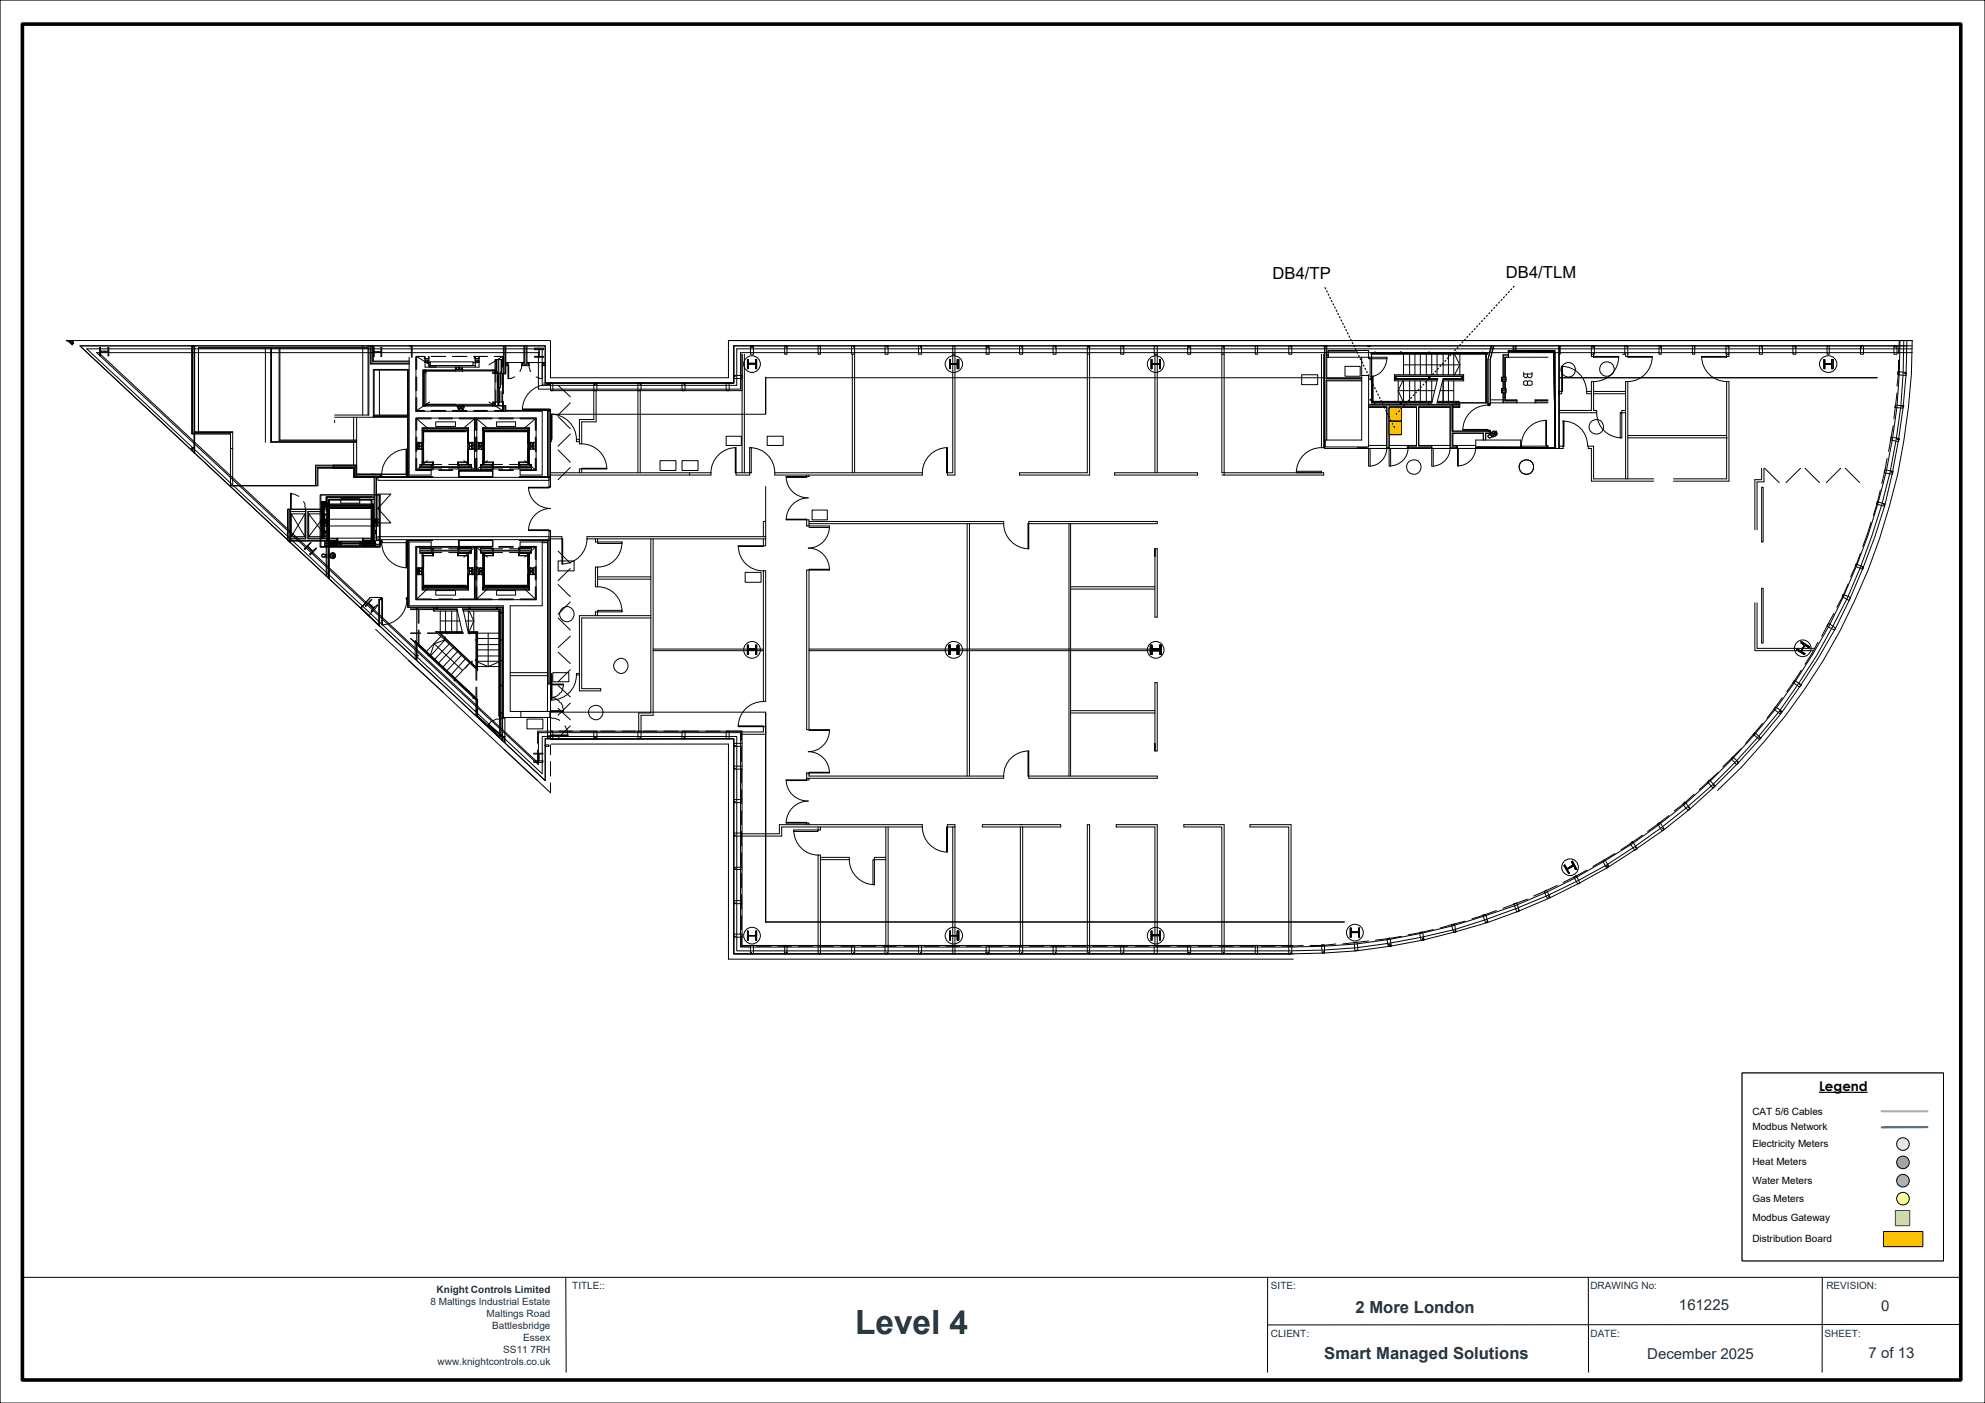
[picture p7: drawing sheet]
<svg xmlns="http://www.w3.org/2000/svg" width="420mm" height="297mm" viewBox="0 0 420 297" stroke-linecap="round" stroke-linejoin="round" font-family="sans-serif">
<defs><g id="words">
<text font-size="7.1" fill="#153446" x="180.9" y="282.3">Level 4</text>
<g font-size="3.5">
<text x="269.2" y="59.1">DB4/TP</text>
<text x="318.6" y="58.8">DB4/TLM</text>
</g>
<g font-size="3.5" fill="#153446">
<text x="286.8" y="277.8">2 More London</text>
<text x="280.2" y="287.6">Smart Managed Solutions</text>
</g>
<g font-size="3.2" fill="#153446">
<text x="355.2" y="277.3">161225</text>
<text x="398.1" y="277.6">0</text>
<text x="348.5" y="287.7">December 2025</text>
<text x="395.4" y="287.4">7 of 13</text>
</g>
<text font-size="2.8" x="384.9" y="231">Legend</text>
<g font-size="2.1">
<text x="370.8" y="235.9">CAT 5/6 Cables</text>
<text x="370.8" y="239.3">Modbus Network</text>
<text x="370.8" y="242.8">Electricity Meters</text>
<text x="370.8" y="246.6">Heat Meters</text>
<text x="370.8" y="250.5">Water Meters</text>
<text x="370.8" y="254.4">Gas Meters</text>
<text x="370.8" y="258.5">Modbus Gateway</text>
<text x="370.8" y="262.9">Distribution Board</text>
</g>
<g font-size="2.1" fill="#153446">
<text x="92.4" y="273.6">Knight Controls Limited</text>
<text x="121.1" y="272.9">TITLE::</text>
<text x="268.9" y="272.9">SITE:</text>
<text x="336.5" y="272.9">DRAWING No:</text>
<text x="386.4" y="272.9">REVISION:</text>
<text x="91.1" y="276.1">8 Maltings Industrial Estate</text>
<text x="103" y="278.7">Maltings Road</text>
<text x="104.1" y="281.2">Battlesbridge</text>
<text x="106.5" y="286.3">SS11 7RH</text>
<text x="110.7" y="283.8">Essex</text>
<text x="268.9" y="282.9">CLIENT:</text>
<text x="336.5" y="283">DATE:</text>
<text x="386.1" y="283">SHEET:</text>
<text x="92.6" y="288.8">www.knightcontrols.co.uk</text>
</g>
</g></defs>
<path d="M0 0h420v297h-420z" fill="none" stroke="#000" stroke-width=".25"/>
<path d="M4.7 5.1h410.2v287h-410.2z" fill="none" stroke="#000" stroke-width=".76"/>
<path d="M4.5 270.4h410.4M119.7 270.4l.1 20.1M268.2 270.4v20.1M336.1 270.4v20M385.6 270.4l-.1 20M415 280.3l-146.8 .1" fill="none" stroke="#000" stroke-width=".21"/>
<path d="M368.6 227.1h42.6v39.8h-42.6z" fill-rule="evenodd" fill="#fff"/>
<path d="M368.6 227.1h42.6v39.8h-42.6z" fill="none" stroke="#000" stroke-width=".21"/>
<path d="M384.9 231.2h10.2" fill="none" stroke="#000" stroke-width=".25"/>
<path d="M398.1 235.2h9.7" fill="none" stroke="#f0f" stroke-width=".44"/>
<path d="M401 256.2h3.1v3.2h-3.1z" fill-rule="evenodd" fill="#cadaa9"/>
<path d="M401 256.2h3.1v3.2h-3.1z" fill="none" stroke="#50632a" stroke-width=".21"/>
<path d="M398.6 260.7h8.2v3.2h-8.2z" fill-rule="evenodd" fill="#ffc000"/>
<path d="M398.6 260.7h8.2v3.2h-8.2z" fill="none" stroke="#000" stroke-width=".21"/>
<path d="M407.8 238.6h-9.7" fill="none" stroke="#0070c0" stroke-width=".44"/>
<circle cx="402.6" cy="242.2" r="1.33" fill="#ebf1df"/>
<circle cx="402.6" cy="242.2" r="1.33" fill="none" stroke="#000" stroke-width=".21"/>
<circle cx="402.6" cy="246" r="1.33" fill="#ff7c80"/>
<circle cx="402.6" cy="246" r="1.33" fill="none" stroke="#000" stroke-width=".21"/>
<circle cx="402.6" cy="249.9" r="1.33" fill="#8db1e2"/>
<circle cx="402.6" cy="249.9" r="1.33" fill="none" stroke="#000" stroke-width=".21"/>
<circle cx="402.6" cy="253.7" r="1.33" fill="#ff9"/>
<circle cx="402.6" cy="253.7" r="1.33" fill="none" stroke="#000" stroke-width=".21"/>
<path d="M368.6 227.1h42.6v39.8h-42.6z" fill-rule="evenodd" fill="#fff"/>
<path d="M368.6 227.1h42.6v39.8h-42.6z" fill="none" stroke="#000" stroke-width=".21"/>
<path d="M384.9 231.2h10.2" fill="none" stroke="#000" stroke-width=".25"/>
<path d="M398.1 235.2h9.7" fill="none" stroke="#f0f" stroke-width=".44"/>
<path d="M401 256.2h3.1v3.2h-3.1z" fill-rule="evenodd" fill="#cadaa9"/>
<path d="M401 256.2h3.1v3.2h-3.1z" fill="none" stroke="#50632a" stroke-width=".21"/>
<path d="M398.6 260.7h8.2v3.2h-8.2z" fill-rule="evenodd" fill="#ffc000"/>
<path d="M398.6 260.7h8.2v3.2h-8.2z" fill="none" stroke="#000" stroke-width=".21"/>
<path d="M407.8 238.6h-9.7" fill="none" stroke="#0070c0" stroke-width=".44"/>
<circle cx="402.6" cy="242.2" r="1.33" fill="#ebf1df"/>
<circle cx="402.6" cy="242.2" r="1.33" fill="none" stroke="#000" stroke-width=".21"/>
<circle cx="402.6" cy="246" r="1.33" fill="#ff7c80"/>
<circle cx="402.6" cy="246" r="1.33" fill="none" stroke="#000" stroke-width=".21"/>
<circle cx="402.6" cy="249.9" r="1.33" fill="#8db1e2"/>
<circle cx="402.6" cy="249.9" r="1.33" fill="none" stroke="#000" stroke-width=".21"/>
<circle cx="402.6" cy="253.7" r="1.33" fill="#ff9"/>
<g fill="none" stroke="#000" stroke-width=".21">
<path d="M14.5 72.2l.8 .8 .1-.3M14.6 72.2h.8zM14.6 72.4h.8zM14.6 72.2l.7 .7 .1-.2M14.6 72.4l.7 .5 .1-.3M15.4 72.4v.2zM15.4 72.2v.5M17.1 73.2h98.3v7.9h39.9v-7.9M21.1 73.5h.1v.8h1.7v-.8h.1v1.8h-.1v-.8h-1.7v.8h-.1zM21.1 74.8l92.6 86.6v-2.6M40.6 73.2h.1v.2h.3v-.2h-.3v18.7h-.1zM41 73.2h.2v18.7h-.2z"/>
<path d="M42 73.7h35.9M56.2 73.7v19.9M57.3 73.7v19.9h18.2M57.4 73.7v19.8h17.9v-.2h-16.2v-19.6M59.2 73.7v19.4h16.3M76.7 73.2v14.7M77.9 73.2v14.7M77.9 73.5h-35.9v17.9M78 73.2v14.7h-7.2M78.4 73.2v3.9h8.2M78.4 73.4h.6M78.5 73.4v3.5h8.1"/>
<path d="M78.8 73.4v3.2h7.8M79 73.5h.2v1.9h-.2zM79 73.2v3.2h7.6M79.2 74.5h1.4M80.3 78.3v9.6M80.6 73.5h.2v1.9h-.2zM86.6 75.6v25h4.6v-1M86.7 73.4h.3v2.2M87.2 73.2v2.4M88 75.6v11.4h26.7v13.6h-4.7v-1M88.2 79.8v2.9M88.2 75.4l2.7 1.8"/>
<path d="M89.8 75.4h-1.8v2.8M89.8 78.5v-.2h-.2v7.6h.2v-.1M89.8 75.4h-1.6v2.8M89.8 75.4l.1 .2v1.1h1.2M89.8 75.4v.5h.9v-.5v.5h-.8M89.8 78.3v7.6M89.9 78.3v.2h14.4M90 76.4h.6v.2h-.7zM90.1 78.3v7.6M90.7 77.7v-1.4h-.8v1.4h11.5v-1.4h-.8v1.4M90.7 75.9v1M90.7 77.4h9.9"/>
<path d="M90.9 77.4h1.3v.3h-1.3zM91.1 77.4v-.8h9v.8M91.2 75.4h3.1M95.7 75.4h3.1M96.2 78.3h.2v.2v-.2zM96.4 78.5h1.4zM96.4 78.2h1.4zM96.4 77.7h.1l.2 .5h-.3zM96.4 78.5v-.2h-7v7.6h.7M97 77.7v.3h.2v-.3M97.5 78h.2l.1-.3v.5h-.3zM97.8 78.3v.2v-.2h.2z"/>
<path d="M97.8 78.5v-.2h6.9v.7M100.2 75.4h2.9M100.7 76.4h.5v.2h-.6zM101.4 75.8l-.1 .1h-.7M101.4 75.9h-1v-.5l.2 .2v1.3M101.4 75.4v1.3h-1.2M104.3 78.5v-.2h.3v.5M104.3 78.5v.5h.4M104.6 78.8v.2h.1v-.2M104.6 78.8v.2h-.3h.4M104.6 78.5v-.2h.1v.2M104.7 76.1h.7v9.8h-.7z"/>
<path d="M104.9 76.3h.2v2.7h-.2zM104.9 78.3v2.6M105.1 78.7h.1v.3h-.1zM105.2 79h.2v3.1h-.2zM105.5 79h.4v3.1h-.4zM105.9 78.7v.3zM106 76.3h.2v2.7h-.2zM106 79v2.4M106.3 76.1h-.8v9.8h.8M106.3 75.4l-2.8 1.8M106.3 79v6.3M106.5 77.5v-2.1h-1.9h1.7v2.3"/>
<path d="M106.5 73.2v10.1M106.7 73.2v5.8h.3M107 73.2v6h-.5M107 76.9h.5M107 77.2h.5M107.5 77.4h.1v2.7h-.1zM107.5 76.7v.7h-.5M108.9 79.8l-.8 .3h-.6M110.4 77.4v.5l-.4 .8M110.4 77.4h1.6M110.4 76.7v.7M110.8 73.2v3.5h-3.8"/>
<path d="M111 73.2v3.7h-.5v.3h1.3v-.3h-.5v-3.7M111.5 73.2v3.5h3.9M112 77.4l.1 1.1 .2 .2M112 76.7v.7M113.1 75.4h.9l.1-.1v.1h.9v.2h-1.9zM113.4 79.8l.8 .3h.5M113.9 74h-.8v-.3h1.9v.3h-.8M113.9 73.8v.2h.2M114.1 74v1.4M114.2 73.8l-.1 .2M114.7 77.4v2.7zM114.7 76.7v.7h.7"/>
<path d="M115.4 76.9h-.5v.3h.5M116.3 72.1h-102.3l1.6 .6M116.5 72.1v7.9h37.6v-7.9h250.5a130.4 130.4 0 0 1-41.2 95.2M155.3 79.5h1.7v.6h-1.7zM155.3 73.2v7.9h-40.3M155.3 73.2v7.9h-39.9v-7.9h-98.5l98.5 92M155.3 73.2h249.3M155.3 79.5h.3v.1h-.3M157.5 75v25.1M158.2 76.1h.1v.8h1.6v-.8h.2v1.9h-.2v-.9h-1.6v.9h-.1zM158.2 76.1v1.9zM158.2 76.1h.1z"/>
<path d="M158.2 78h.1zM158.3 76.1v.8zM158.3 76.9h1.6zM158.3 77.1h1.6zM158.3 77.1v.9zM158.8 73.2h.6v1.8h-.6zM159 73.2v.3M159.3 73.2v.3M159.9 76.1v.8zM159.9 76.1h.2zM159.9 78h.2zM159.9 77.1v.9z"/>
<path d="M160.1 76.1v1.9zM162 79.8v7.7M166 73.2h.5v1.8h-.5zM166.3 73.2v.3h.2v-.3M173.1 73.2h.5v1.8h-.5zM173.6 73.2v.3M180.2 73.2h.6v1.8h-.6zM180.3 75v25.1M180.7 73.2v.3M180.8 75v25.1M187.3 73.2h.6v1.8h-.6zM187.7 73.2v.3"/>
<path d="M194.3 73.2h.7v1.8h-.7zM194.8 73.2v.3h.2v-.3M200.9 76.1h.2v1h1.4v-1h.4v1.9h-.4v-.9h-1.4v.9h-.2zM200.9 76.1v1.9zM200.9 76.1h.2zM200.9 78h.2zM201.1 76.1v1zM201.1 77.1h1.4zM201.1 77.1v.9zM201.6 73.2h.4v1.8h-.4zM201.6 75v25.1h-1.3M202 75v25.6h-1.6v-.5"/>
<path d="M202.5 76.1v1zM202.5 76.1h.4zM202.5 78h.4zM202.5 77.1v.9zM202.9 76.1v1.9zM208.7 73.2h.6v1.8h-.6zM208.8 73.2v.3h-.1M209.1 73.2v.3M215.7 73.2h.7v1.8h-.7zM216.2 73.2v.3M222.8 73.2h.6v1.8h-.6zM223.3 73.2v.3"/>
<path d="M230.1 73.2h.4v1.8h-.4zM230.1 75v25.1h-14.4v.5h14.8v-25.6M230.4 73.2v.3h.1v-.3M237.1 73.2h.7v1.8h-.7zM237.6 73.2v.3M243.6 76.1h.1v1h1.6v-1h.2v1.9h-.2v-.9h-1.6v.9h-.1zM243.6 76.1v1.9zM243.6 76.1h.1zM243.6 78h.1zM243.7 76.1v1zM243.7 77.1h1.6zM243.7 77.1v.9z"/>
<path d="M244.2 73.2h.6v1.8h-.6zM244.4 75v25.1M244.8 75v25.1M245.3 76.1v1zM245.3 76.1h.2zM245.3 78h.2zM245.3 77.1v.9zM245.5 76.1v1.9zM251.3 73.2h.6v1.8h-.6zM251.5 73.2v.3M251.8 73.2v.3M258.5 73.2h.5v1.8h-.5z"/>
<path d="M258.5 75v25.1h21.6v.5h-21.6M258.8 73.2v.3h.2v-.3M259 75v25.6M265.6 73.2h.5v1.8h-.5zM266.1 73.2v.3M272.7 73.2h.6v1.8h-.6zM273.2 73.2v.3M275.4 79.3h3.4v2.1h-3.4zM279.6 75v19.8M280.1 75v19.8h-.5M280.1 73.4h.6M280.2 80h-118.2v7.7h-45.5"/>
<path d="M280.2 73.4v21.5h50.5v-.5M280.6 73.4v6.7h7.5M280.7 73.2v6.8h7.4M280.7 75.1h.3M280.7 75.6h.3M280.9 74.3h6.3M281 74.2h8.6v1.4h-8.6zM284.6 77.5h3.2v2.1h-3.2zM288.1 79.5h1.5v15.1h-9.2v-1.5h7.7zM288.1 75.6v3.9M289.4 73.4h.5M289.6 75.6h3.8v.3h-3.8z"/>
<path d="M289.9 75.6v4.1M290.1 74.8h24.7v.2h-24.7zM290.2 79.8v5.5h6.1M290.2 74.6v.2M290.2 75v4.6M290.5 79.6l-.1 .2M290.9 74.6h.1v.2h-.1zM290.9 74.5l.1 .1zM295 79.3l.2 .3M295.2 80h.1zM295.2 79.6h14.2v.7h-4.1h4.2v-.7h-14.3v.7h8.8h-1.6M295.2 79.6v.7"/>
<path d="M295.3 80h.2zM295.3 79.6v.5h8.9l-1.3 5.2M296.3 74.6h.2v.2h-.2zM296.3 74.5h.2v.1h-.2zM297 74.6v.2M297 75v4.3M297 77.2h11.9M298.2 74.6v.2M298.2 75v4.3M299.4 74.6v.2M299.4 75v4.3M300.5 74.6v.2"/>
<path d="M300.5 75v4.3M301.8 74.6v.2M301.8 75v4.3M302.3 80h.1v.1h-.1zM302.3 79.6h.1zM302.3 79.6h.1v.4h-.1zM302.3 74.6h.1v.2h-.1zM302.3 74.5h.1v.1h-.1zM302.9 74.6v.2M302.9 75v4.3M304 74.6v.2M304 75v4.3"/>
<path d="M305.3 74.6v.2M305.3 75v4.3M306.5 74.6v.2M306.5 75v4.3M307.6 74.8v-.2l.2 .2M307.6 75v4.3M307.8 75l1.1 2.2M308.2 74.6v.2zM308.2 74.5v.1zM308.9 74.6v.2M308.9 75v4.3M308.9 77.2l-1.1 2.1"/>
<path d="M309.2 80h.2zM309.4 80h.1zM309.7 79.3l-.2 .3M313.7 74.6v.2zM313.7 74.5v.1zM314.3 74.6v.2M314.3 75v10.3M314.5 74.6v.2M314.5 75v10.3M314.8 76.1v9.5h.5v-9.5M315.5 73.2l-.7 2.9M315.6 73.2l-.8 2.9"/>
<path d="M315.9 73.2l-.6 2.9M316.1 73.2l-.8 2.9M317.7 80h.8v.6h-.8zM317.7 79.8h1v1h-1zM317.7 80h.2v.6h-.2zM318.5 75.6v4.2M318.5 80v.6M319 74.3l9.8 .2 .3 20.3h-16.7M319.2 74.3h9.6l.2 20.5h-16.8h16.8v-20.5h-9.7M319.2 74.3l9.6 .2 .2 20.3h-16.6M319.2 74.3l9.8 .2 .1 20.3h-16.7M319.2 74.5h9.6l.2 20.3-16.6-.2"/>
<path d="M319.2 75.6h-.8v4.2M319.2 75.1h-1.2v4.7M320.1 73.2v1M320.3 73.2v1M320.6 73.2v1M320.8 73.2v1M322.4 78.8v.8l.3 .4h.3l.2-.8M322.4 79.2h1.8M324.2 78.8v.8l-.4 .4h-.3l-.3-.4M327.5 75.6h-8.3v-1.4h9.8v20.4M329.8 73.2v21.6M329.9 73.2h.2v1.8h-.2z"/>
<path d="M329.9 80h67.3M329.9 73.2v21.7M330.4 77.5h.2v5.4h-.2zM336.7 73.2h.6v1.8h-.6zM336.7 74.8v.6h.5M336.9 73.2v.3M337.2 75.4h5.3v.2h-5.3zM337.2 73.2v.3M337.2 74.8v.8M342.5 75.4a5.2 5.2 0 0 1-5.3 5.4M343.3 75h.6M343.8 75v-1.8h.6v1.8"/>
<path d="M343.9 74.8v.6h.5M344.3 73.2v.3M344.4 75.4h5.2v.2h-5.2zM344.4 74.8v.8M349.6 75.4a5.2 5.2 0 0 1-5.2 5.4M351 73.2h.5v1.8h-.5zM351.3 73.2v.3h.2v-.3M358.1 73.2h.5v1.8h-.5zM358.6 73.2v.3M360 75.4h5.3v.2h-5.3zM360 75.4a5.4 5.4 0 0 0 5.3 5.4M365.2 73.2h.6v1.8h-.6z"/>
<path d="M365.3 74.8v.8M365.7 73.2v.3M365.8 74.8v.6h-.5M372.2 73.2h.7v1.8h-.7zM372.7 73.2v.3M379.3 73.2h.7v1.8h-.7zM379.8 73.2v.3h.2v-.3M385.9 76.1h.2v1h1.4v-1h.3v1.9h-.3v-.9h-1.4v.9h-.2zM385.9 76.1v1.9zM385.9 76.1h.2zM385.9 78h.2zM386.1 76.1v1z"/>
<path d="M386.1 77.1h1.4zM386.1 77.1v.9zM386.6 73.2h.4v1.8h-.4zM387.5 76.1v1zM387.5 76.1h.3zM387.5 78h.3zM387.5 77.1v.9zM387.8 76.1v1.9zM393.6 73.2h.7v1.8h-.7zM393.8 73.2v.3h-.2M400.7 73.2h.7v1.8h-.7zM400.9 73.2v.3"/>
<path d="M401.2 73.2v.3M401.5 78.7l1.8 .1v.7l-1.8-.2zM401.7 76.3v2.7l-.3 2.7M401.9 72.1l-.2 2.7M402 72.1a127.7 127.7 0 0 1-18.5 66.4 128.8 128.8 0 0 1-62.7 53.1 133.4 133.4 0 0 1-47.8 8.9h-116.3v-45.4h-42.8v6.8l-93.5-87.3h93.5v7.8h42.8v-7.8h247.9M402.8 72.1a128.9 128.9 0 0 1-75.3 117.4 130 130 0 0 1-54.5 11.8h-117.1v-45.4h-41.2v7.9l-96.4-90h96.4v7.8h41.2v-7.8h248.7M403 79h.3M403.5 72.1a138.1 138.1 0 0 1-4.7 34.9 134.7 134.7 0 0 1-21.9 43.9l-4.5 5.5-4.7 5.1M40.6 94.8h.1v.6h-.1zM40.7 94.8h.3v.1h-.3zM40.7 91.7h.3v.2h-.3zM41 94.8h.2v1.1h-.2z"/>
<path d="M41 92h.2v2.8h-.2zM41.2 91.7h7.6M41.2 91.9h7.6M41.2 91.4h8v11.4M41.2 91.5h8M48.8 94.9h.4M48.8 91.5v11.3M66.8 98.6h8.5M70.5 98.5v.6M70.8 88.3h15.4M70.8 89v.5M74.8 88.3v4.8"/>
<path d="M74.8 93.6v4.9M75 99.1h-7.7v3.7h-18.5M75.3 98.6h-4.8v.3M75.3 98.6v2.3M75.5 98.5h-8.7v4.3M75.5 88.3v12.7M79 87.9h7.4v.1h-7.4M79 88.2h7.4v12.7h5.1v.1h-16.7v-1.9M79.2 88.2v-9.9h7v9.6h.2v-9.7h-7.4v10.1M85.9 95.1h.2v5.3h-.2zM86.1 95.1a5.4 5.4 0 0 0-5.3 5.3M86.2 88.2v12.8"/>
<path d="M88 97v2.6h3.2M88 84.1v2.9h1.8M88 92.5v3.1M88.2 93.6h.3v.4h-.2v.9h.2v.2h-.3zM88.2 84.1v2.8h1.6M88.2 99.4h3M88.2 88.7v2.4M88.2 92.5v3.1M88.2 97v2.4M88.2 88.7h3M88.2 88.7l2.2 1.9M88.6 94.3v.3"/>
<path d="M88.6 94.4h.5M88.8 94.3v-.4h-.2v-.3h-.1v1.5l.3-.2v-.3M88.8 95.1h.8M89 98.3h2.7v.2h-2.7zM89 99.3h2.7zM89.1 94v-.2h-.3v-.2h.5v1.5M89.1 94.9v.2M89.3 90.6v3h.3h-.3v1.5h.3M89.3 94v.9M89.3 95.2v3.1M89.4 98v.1zM89.4 97.8v.2z"/>
<path d="M89.4 90.6v.1zM89.4 90.7v.2zM89.4 97.8h2.3v.5h-2.9v.5h11v-.5h-2.9v-.5h2.2M89.4 95.1v3.2h4.1M89.4 90.9v-.3h9.7v3M89.4 90.7h9.7M89.6 97.7v.1zM89.6 91.1v.1zM89.6 93.8v1.3zM89.6 91.1v2.7h-.3v1.3h.3M89.6 95.1v2.6M89.8 91.2h8.8v.2h-8.8z"/>
<path d="M90.1 85.8h-.2v.1M90.1 85.9h14.2M90.1 85.6h14.2M90.4 97.5l-2.2 1.9M90.6 91.1v.1M90.9 85.1l-2.7 1.8M91.2 98.5h.5v.1h-.5zM91.2 99.1h.5zM91.2 88.5h-3.2v2.6M91.2 86.9h3.1M91.5 98h.2v.1h-.2zM91.5 97.8h.2v.2h-.2z"/>
<path d="M91.7 99.4h-2.9v-.5h11v.5M91.7 99.3h1.8M92.2 89.3h4.2v1h-4.2zM92.8 99.4h2.9M92.8 88.7h2.9M92.8 88.5h2.9M92.8 99.6h2.9M94.9 99.3h2M95.7 86.9h3.1M96.7 85.9h1.4v.2h-1.4zM96.9 98.3h2.7v.2h-2.7zM96.9 99.3h2.7z"/>
<path d="M96.9 98.5h.3v.1h-.3zM96.9 99.1h.3zM96.9 98h.1h-.1v.1h.1h-.1zM96.9 97.8v.2h.1h-.1zM96.9 86.1v.3v-.3h.3zM97 86.6v-.2h.3v.2M97 86.9v-.3h1v.3M97 99.6h7.3v1.4h-7.3zM97 86.7h.2M97.2 99.8h7.1v1.1h-7.1zM97.2 86.4h.6M97.2 88.7h3.2l-2.3 1.9"/>
<path d="M97.2 88.5h3.4v2.6M97.5 86.1v.1zM97.5 86.1v.3M97.7 86.6v-.2h.3v.2M97.8 86.7h.2zM97.8 86.1h.3v.3v-.3zM97.8 86.7h.2M98 91.1v.1M98.1 97.5l2.3 1.9h-3.2M98.8 91.1h.2v.1v-.1zM99 97.7v.1h-.2h.2zM99 93.8v1.3z"/>
<path d="M99 91.1v2.7h.3v1.3h-.3M99 95.1h.8M99.1 98v.1zM99.1 97.8v.2zM99.1 90.6v.1zM99.1 90.7v.2zM99.1 95.1v3.2h-4.2M99.1 91.1h-9.7v2.5M99.1 95.2h-.1v2.5M99.3 95.1v-1.5h.5v.2h-.5v1.1l.1 .2M99.3 93.6h-.3h.3v1.5h-.3M99.4 94.4h.5"/>
<path d="M99.8 94.3l.1-.7v1.5l-.1-.5M99.9 93.6h.5v1.5h-.5v-.2h.3v-.9h-.3zM100.2 86.9h2.9M100.4 88.5v11.1M100.6 97v2.6h-3.4M100.6 92.5v3.1M100.7 97v2.6h3.4M100.7 92.5v3.1M100.9 93.6h.5v.4h-.2v.9h.2v.2h-.5zM100.9 88.5v11.1M101.4 94.3h.1v.1M101.5 94.4v.2h-.1"/>
<path d="M101.5 94.4h.4M101.7 98.3h2.7v.2h-2.7zM101.7 99.3h2.7zM101.7 93.6h.3v1.5v-1.3h-.3zM101.7 94.3l-.2-.4h-.1v-.3v1.5l.3-.5M101.7 95.1h.6M102.2 98h.1h-.1v.1h.1h-.1zM102.2 97.8l.1 .2zM102.2 90.6l.1 .1zM102.2 90.7v.2v-.2h.1zM102.2 97.8h.1zM102.2 97.8h2.2v.5h-2.7v.5h10.8v-.5h-2.8v-.5h2.3"/>
<path d="M102.2 97.7h.1v.1M102.2 91.1h9.8M102.2 93.6v-3h9.8v3M102.3 97.7v.1h.2h-.2zM102.3 91.1h.2h-.2v.1zM102.3 93.8h.2v1.3h-.2zM102.3 95.1h.2zM102.3 93.8h.2zM102.3 95.1v.1h-.1v3.1h4.1M102.3 95.1v2.6h.2v-2.5h-.2M102.3 90.7h9.5M102.3 91.1v2.5"/>
<path d="M102.5 91.1v2.7h-.3v1.3h.3h-.5v-1.5h.5h-.5M102.7 91.2h8.8v.2h-8.8zM103.1 97.5l-2.2 1.9h3.2M103.3 91.1v.1M103.5 91.1v.1M103.5 85.1l2.8 1.8M104.1 98.5h.3v.1h-.3zM104.1 99.1h.3zM104.1 88.5h-3.4v2.6M104.1 88.7h-3.2l2.2 1.9M104.3 98h.1v.1h-.1h.1v-.1zM104.3 98l.1-.2z"/>
<path d="M104.3 85.1h.4v.8h-.4zM104.3 85.3h.4M104.4 99.4h-2.7v-.5h10.8v.5M104.4 99.3h1.9M104.6 85.8v.1l.1-.1M104.6 85.3v.6h-.3M104.7 85.1h.7v.8h-.7zM104.9 82.5v2.6M105.1 89.3h4v1h-4zM105.2 82.1v3M105.5 85.1h.8v.8h-.8zM105.5 99.4h3.1"/>
<path d="M105.5 88.7h3.1M105.5 88.5h3.1M105.5 99.6h3.1M105.7 82.1v3M106 82.9v2.2M106.3 84.8v2.1h-1.7M106.5 85v2h-1.9M106.5 87v-1.1h.5v1.1M106.7 85.9v1.1M107 86.9h9.5v16.1M107.8 99.3h1.9M109.7 98.3h2.8v.2h-2.8z"/>
<path d="M109.7 99.3h2.8zM109.7 98.5h.3v.1h-.3zM109.7 99.1h.3zM109.7 98h.2h-.2v.1h.2h-.2zM109.7 97.8v.2h.2h-.2zM110 99.4h3.3M110 88.7h3.3M110 88.5h3.4M110.5 86.6h5.3v.1h-5.3zM110.7 91.1v.1M110.8 91.1v.1M111 97.5l2.3 1.9"/>
<path d="M111.7 97.8h.1v-.1v.1zM111.7 93.8h.1v1.3h-.1zM111.7 91.1h.1v.1v-.1zM111.7 93.8h.1zM111.7 95.1h.1zM111.7 91.1v2.7h.3v1.3h-.3h.4v-1.5h-.4h.4M111.7 95.2h.1v2.5h-.1zM111.8 98h.2v.1h-.2h.2v-.1zM111.8 98l.2-.2zM111.8 90.6l.2 .1zM111.8 90.7h.2v.2v-.2zM111.8 97.8h.2z"/>
<path d="M111.8 91.1v2.5M112 97.7h-.2v.1M112.1 93.6h.4v.2h-.4v1.3zM112.3 94.4h.3M112.5 94.3l.1-.4h.2v-.3v1.5l-.3-.5M112.5 95.1h-.7v.1h.2v3.1h-4.2M112.6 94.4v.2h.2M112.8 93.6h.5v1.5h-.5v-.2h.1v-.9h-.1zM112.8 94.3h-.2v.1M113.3 88.7v2.4M113.3 92.5v3.1M113.3 97v2.4"/>
<path d="M113.3 88.7l-2.3 1.9M113.4 97v2.6h-3.4M113.4 88.5h-25.4v11.1h3.2M113.4 88.5v11.1h-3.4M115.8 81.2h.7v.2h-.7zM115.8 86.7l.5-.1 .2 .3h-.7zM115.8 86.9h.5zM115.8 81.2h.5zM115.8 81.4a5.4 5.4 0 0 0-5.3 5.3M115.8 81.1v.1h.7v-.1M115.8 86.9v14M116.5 81.1h.5v1.6h-.5z"/>
<path d="M116.5 82.7h40.5v-7.7v25.1M116.5 93h.1v.5h-.1M116.6 87.7h.2v5.3h-.2zM116.6 87.7a5.4 5.4 0 0 1 5.4 5.3M118.1 95.2l2.6 2.6M118.1 88.2l2.6 2.5M118.1 81.6l2.6 2.4M120.7 98.9l-2.6 2.6M120.7 91.9l-2.6 2.5M120.7 85.3l-2.6 2.6M122 93v.5h.6M122 93h.6"/>
<path d="M123.1 99.1h5.3v.2h-5.3zM123.1 94a5.4 5.4 0 0 1 5.3 5.3M125.6 81.1h.7v1.6h-.7zM125.6 82.7v6.1h-3v5.2h.5M125.8 81.1v.3M126.1 81.1v.3M126.1 82.7v6.6h-3v4.7M135 81.1h.6v1.6h-.6zM135 82.7v17.4M135.5 81.1v.3M135.5 82.7v17.4M139.7 97.5h3.3v2.1h-3.3z"/>
<path d="M144.3 81.1h.6v1.6h-.6zM144.3 97.5h3.4v2.1h-3.4zM144.8 81.1v.3M153.6 81.1h.7v1.6h-.7zM153.6 92.3h3.3v2h-3.3zM155.6 94.8h.1v5.3h-.1zM155.7 94.8a5.4 5.4 0 0 0-5.3 5.3M158.6 94.8h.4v5.3h-.4zM158.6 94.8a5.3 5.3 0 0 1 5.3 5.3M162.3 92.3h3.4v2h-3.4zM200.3 94.8h.1v5.3h-.1zM200.4 94.8a5.4 5.4 0 0 0-5.3 5.3"/>
<path d="M274.3 99.8h5.3v.3h-5.3zM279.6 94.8a5.3 5.3 0 0 0-5.3 5.3M287.2 94.8h2.1M288.1 80.6h-7.4v12.5M288.1 80.4h-7.5v12.7M289.6 98.6v-3.7h.3v3.7M289.6 85.6h19.3v.6h-1.5M289.6 86.1h3.8v8.8M289.6 85.8h17.7M289.6 94.3h3.8M289.6 86.2h3.8M289.9 80.1v.3z"/>
<path d="M289.9 80.3h.5zM289.9 84.5v.3zM289.9 84.6h.5zM290.2 84.6v.7h.7M290.5 85l-.1 .1M290.7 85.6h.3zM290.9 85.1v.5zM293.4 94.8h.5M293.9 94.9h.3v3.7M293.9 94.3h3.9M293.9 86.2h5.8M295.2 80.3h7.1"/>
<path d="M295.2 80.3l-.2 .3M295.8 82.7h7.8M295.8 80.6v4.4M295.8 85.1v.2M295.8 82.7l1 2.3M296.2 85.6h.4zM296.3 85.1h.2v.5h-.2zM296.5 85.3h6.4M296.8 80.6l-1 2.1M297 80.6v4.4M297 85.1v.2M298.2 80.6v4.4"/>
<path d="M298.2 85.1v.2M299.4 80.6v4.4M299.4 85.1v.2M299.7 94.3h-1.9v.6M300.2 94.3h6.6M300.2 86.2h6.6v8.7M300.5 80.6v4.4M300.5 85.1v.2M301.8 80.6v4.4M302.1 85.6h.3zM302.3 80.1h.1v.2h-.1zM302.3 85.1v.5z"/>
<path d="M302.9 94.9h.3v3.7M302.9 94.8h-5v-.4h1.8v-8.3h-5.8v12.5M302.9 80.6v4.4M302.9 94.3v4.3M303.1 85h-12.6v-5.4h-.4v.2h.3v5.3h12.5v.2M304 80.6h-9v-1.3h14.7v1.3h-4.5M304.2 85h4.5v.4h-.1v-.3h-4.4M304.7 82.7h2.9M305.3 80.6v4.4M305.3 85.1v.2M306.5 80.6v4.4M306.5 85.1v.2"/>
<path d="M307.3 85.6v5.8h8v.3h-1M307.4 85.8h1.3v.3h-1.3M307.4 85.6v5.6h7.9v.5h-1M307.4 91.7v2.6h4.8M307.6 80.6v4.4M307.6 85.1v.2M307.9 85.6h.3zM308.1 85.1v.5zM308.4 94.9h.2v3.7M308.4 94.3v4.3M308.7 85.3h6.1M308.7 85l-.1 .1"/>
<path d="M309.4 80.1h-4.1l-1.3 5.2h4.6M309.5 90.9h5.3v.2h-5.3zM309.5 80.3l.2 .3M313.8 93.1v-1.4h-6.5v2.7h.9v.4h-1.3v-8.7h-6.7v8.3h2.7M314.3 91.7v1.4M314.8 85.6h.5v.2l-.3 .1zM314.8 91.1h.5v.1h-.5zM314.8 91.2h.5zM314.8 85.6h.5zM314.8 85.8a5.3 5.3 0 0 0-5.3 5.3M314.8 85.4h.5M315.3 92l.2-.1 .3 .6h.1l-.3-.2"/>
<path d="M315.3 85.3h12.2M315.3 84.6h2.7M315.5 91.7v.2zM316 91.7h.2v.2h-.3zM316.3 91.4l.1 .6 .2-.1M316.3 91.5l-.7 .4M316.4 91.4l.2-.2 .1 .7M316.4 91.9l-.5 .3M317.7 82.4h.8v.6h-.8zM317.7 82.2h1v1h-1zM317.7 82.4h.2v.6h-.2zM317.9 82.7h.6"/>
<path d="M317.9 80.3h.6M318 85.1h2.9M318 80.8v1.4M318 83.2v2.1M318.4 83.2v1.6h2.5M318.4 80.8v1.4M318.5 83.2v1.4h2.4v.7M318.5 80.8v1.4M318.5 82.4v.6M321.7 94.3v.5zM321.7 94.3h.2v.3h.2v.2M321.7 94.6h-9.5v-1.5h9.5v1.8"/>
<path d="M321.9 94.4h5.5M323.2 80.8l.3-.2 .7 .2v.6l-.4 .2-.6-.2v-.6l-.2-.2-.6 .2v.6l.3 .2 .5-.2M327.1 89h.1v5.3h-.1zM327.2 89a5.2 5.2 0 0 0-5.3 5.3M327.4 94.3h.1v.5h-.1zM327.4 94.8h-.2v-.2h.2v-.3v.6M327.5 84.8h-2.5v.3h2.5M327.5 84.6h-2.7v.7M329.8 82.9h.8M329.9 94.4h1M329.9 87.4h7.9M330.4 82.9v.4h-.6"/>
<path d="M330.6 89.1a5.2 5.2 0 0 1 5.3 5.3M330.7 89.1h.2v5.3h-.2zM336.7 82.9h-1v.4h1M337.2 80.8h-.5v6.1h-6.8M337.2 80.8v6.1h.6v.5M337.2 83.3h6.7M337.2 82.9h6.7M337.8 87.4a5.2 5.2 0 0 0 5.3 5.3M342.8 87.4h.3v5.3h-.3zM342.8 87.4h1.1M343.9 86.9h-.8v.5M344.4 80.8h-.5v20.6"/>
<path d="M344.4 80.8v20.6M344.4 92.2h20.9M344.4 92.7h21.1M365.3 80.8v20.6h-11.2M365.3 80.8h.5v21h-11.7M372.7 99.1v2.4h-1.4v10.6M373.2 99.1v2.9h-1.4v10.1M373.4 99.1l3 3.1M380.9 99.1l-3 3.1M381.9 99.1l3.1 3.1M389.5 99.1l-3.1 3.1M390.4 99.1l3.1 3.1"/>
<path d="M398.8 99.4l1.8 .4-.2 .6-1.8-.3zM399.3 97l-1.1 5.3M400.1 92.5l1.8 .3-.2 .7-1.6-.4zM400.1 99.8l.3 .1h-.3zM400.6 90.1l-1 5.5M401.1 85.8l1.7 .1-.1 .5-1.8-.2zM401.4 83.2l-.7 5.5M401.5 92.8l-.1 .2h.5M402.3 85.9l.5 .2M402.5 85.9h.3M61 114.2l.3 .3M61 107.8v6.6"/>
<path d="M61.3 107.8v6.9M61.5 104.4h.1v3.4h-.1zM61.5 114.5h7.5v7.5M61.5 114.4h9.9M61.5 113.9h3.2M61.5 107.8v7.1l-.7-.5v-6.6h8.2M61.5 108.3h3.2M61.6 108.8h2.9v4.8h-2.9zM61.6 104.4l1.6 .7M61.6 108.8l2.9 4.8M64.2 106.2a1.07 1.07 0 0 1 .3 1.1l.2 .5v6.3h-3.2M64.5 108.8l-2.9 4.8"/>
<path d="M64.7 107.8h3.4zM65 115.5l.8-.6-1.3 1.4-.1-.1zM65.2 113.9h13.8M65.2 115.7l.9 .9M65.3 108.8h3.7v4.8h-3.7zM65.3 108.8l3.7 4.8M66.1 116.6h.2M66.3 116.5l.6-.5-1.2 1.4-.2-.1 .6-.5v-.2M67.7 104.7h12.8v11.1h-12.8zM67.9 104.7h12.4v11h-12.4zM67.9 109.9h.5v.3h-.2v1h.2v.1h-.5zM68.1 108.3h-2.9v5.8h6.2"/>
<path d="M68.5 106.7h10.5v3.2M68.5 110.7h.5M68.7 114.5h2.7v.2h-2.7zM68.7 115.4h2.7v.1h-2.7zM68.7 110.5l-.2-.6h-.1v1.4h.1l.2-.6v-.8h.5v12.1M68.7 111.3h.6v2.8h-.1M68.7 110h.3v1.3M68.7 106.8v.7M68.7 112.3v.6M68.7 112.6h.6M68.7 110.2h.6M68.7 107.2h.6"/>
<path d="M68.7 117.9h1.1M68.7 117.4h1.1M69 108.8l-3.7 4.8M69 106.2h-.9v7.7M69.2 106.8v.2h.1h-.1v-.2h.1zM69.2 107v.2v-.2h.1zM69.2 114.2h.1h-.1v.2h.1h-.1zM69.2 114.1v.1h.1h-.1zM69.2 107.2l.1 .1M69.2 106.8h9.8v.4h-.2v3.5M69.2 108.1v.2v-3.1v1.2h-1v7.5M69.2 107.3h9.8"/>
<path d="M69.3 107.2h.2v.1h-.2zM69.3 110h.2v1.3h-.2zM69.3 111.3h.2zM69.3 110h.2zM69.3 113.9v.2h.2h-.2zM69.3 111.5h.2v2.4M69.3 106.8v3.9M69.3 107h9.5M69.5 106.7h.2v7.2h-.2zM69.5 107.3v2.6h-.3v1.4h9.5M69.5 114.1v.8h2.6M69.7 107.5h8.8v.1h-8.8z"/>
<path d="M69.7 105.7h9v9h-9zM69.7 105.9h8.8v8.8h-8.8zM69.7 113.9v.8h2.5v.7h3.9M69.7 106.7v-1h9.5h-9.7v.8h-1v7.4M69.8 117.3v.8M70 117.9h.6M70 117.4h.6M70.3 107.3v.2M70.3 117.5l.2-.1v.4l-.2-.1zM70.5 107.3v.2M70.8 117.3h-.2v.6h.2M70.9 117.3v.6"/>
<path d="M71.1 115.4h.3zM71.1 114.7h.3v.2h-.3zM71.3 114.2h.1v.2h-.1h.1v-.2zM71.4 114.1v.1h-.1h.1zM71.4 113.9v.6h-2.7v.5h10.8v-.5h-2.8v-.6M71.4 115.7h-2.7v-.7h10.8v.7M71.4 115.5h5.3M72.1 105.6h4v.9h-4zM72.1 115.2h-2.6v7.2M72.1 114.7v.7M72.2 115.4h-2.5v7M75 101v-2.1h-7.9v3.9h-18.3"/>
<path d="M75 100.9h11.2M75.3 100.6h5.2v.3M75.5 100.4h10.7M76.1 114.7h.2v.7h-.2zM76.7 114.5h2.8v.2h-2.8zM76.7 114.2h.2h-.2v.2h.2h-.2zM76.7 114.1v.1h.2h-.2zM76.7 115.4h.4zM76.7 114.7h.4v.2h-.4zM76.7 115.4h2.8v.1h-2.8zM76.7 114.1h2.1M76.7 114.4h2.3"/>
<path d="M77.7 107.3v.2M77.9 107.3v.2M78.7 110h.1v1.3h-.1zM78.7 107.2h.1v.1h-.1zM78.7 110h.1zM78.7 111.3h.1zM78.7 114.1h.1v-.2v.2zM78.7 105.7v9zM78.7 109.9h.5v1.4h-.5M78.7 109.9h.3v1.4h-.3M78.7 107.3v2.6M78.8 106.8h.2v.2h-.2h.2v-.2z"/>
<path d="M78.8 107h.2v.2v-.2zM78.8 114.2h.2v.2h-.2h.2v-.2zM78.8 109.9h.7zM78.8 110.5h.7v.2h-.7zM78.8 112.3h.7zM78.8 112.9h.7zM78.8 111.5h-.1v2.4M78.8 112.6h.7M78.8 110.2h.7M79 114.1v.1h-.2h.2zM79 111.3v3.2h-9.8M79.2 111.2l.1 .1"/>
<path d="M79.2 101v8.9h-10v-3.2M79.2 112.9v1.8h-3.1M79.2 105.2h-10.2v3.1M79.3 100.9v9M79.3 112.9v2h-3M79.5 110h-.3v2.3M79.5 110.5l.3-.3v-.3v1.4l-.3-.6v-.8h-.3v1.4M79.5 111.3h-.7v2.8h.2M79.5 112.3v.6M79.6 110.7l.2 .1M79.6 100.9v13.5h1v1h-4.3M79.6 110.7h-.3v1.6"/>
<path d="M79.8 109.9h.5v1.4h-.5v-.1h.2v-1h-.2zM79.8 110.5h-.2v.2M80 101h36.2v.7h-36.2zM80 104.6h2.7l-2.7 3 2.7 3.1h-2.7zM80.5 114.4v.8h-4.2M80.6 100.6v.4zM80.6 100.4h.2v.6h-.2zM80.6 114.4v.5zM80.6 114.4l.3 .1-.1 .4h-.2zM80.6 100.4v.6M85.9 114.5l.3-.1v.5l-.3-.2zM85.9 114.9h.2v5.3h-.2z"/>
<path d="M86.1 100.4h.1v.6l-.3-.1v-.2h.2zM86.1 114.9h-5.3a5.4 5.4 0 0 0 5.3 5.3M86.1 114.4h5.4M86.2 114.4v.5zM86.2 100.6v.4zM86.2 114.4v14.1h20v23.5M86.4 114.4v14.1h19.9v23.5h-.1M88 115.7h12.6v11.2h-12.6zM88.8 115.8v.7h11v-.7h-2.9M89 117h2.7zM89 116h2.7v.2h-2.7zM89.3 117.1v4.5h-.5l.3-.1"/>
<path d="M89.4 117.1v.2zM89.4 117.3v.3zM89.6 117.6v.2zM89.6 117.6v2.6M91.2 116.8h.5zM91.2 116.2h.5v.1h-.5zM91.5 117.1h.2v.2h-.2zM91.5 117.3h.2v.3h-.2zM91.7 116.2h1.8M93.5 117h-1.8v.6h-2.3M94.9 116.2h2M94.9 117h2"/>
<path d="M96.9 117h2.7zM96.9 116.8h.3zM96.9 116.2h.3v.1h-.3zM96.9 117.1v.2h.1h-.1v-.2h.1zM96.9 117.3v.3v-.3h.1zM96.9 116h2.7v.2h-2.7zM96.9 117.1h2.9v-.5h-11v.5h2.9h-2.3v3.1M96.9 117.1h2.2v3.1M96.9 117.1v.5h2.2M97 114.4h7.3v1.3h-7.3zM97.2 114.4h7.1v1.3h-7.1zM98.1 117.9l2.3-2.1h-12.2v11"/>
<path d="M98.8 117.6h.2v.2v-.2zM99 117.6v2.6M99.1 117.1v.2zM99.1 117.3v.3zM100.4 115.7v11.2M100.7 119.9v2.9M100.9 115.7v11.2M101.7 117h2.7zM101.7 116h2.7v.2h-2.7zM101.7 115.8v.7h10.8v-.7h-2.8M102.2 117.1l.1 .2zM102.2 117.3v.3v-.3h.1z"/>
<path d="M102.3 117.6h.2h-.2v.2zM102.3 117.8h.2v2.4M102.3 117.6v2.6M104.1 116.8h.3zM104.1 116.2h.3v.1h-.3zM104.1 115.7h-3.4v2.7M104.1 115.8h-3.2l2.2 2.1M104.3 117.1l.1 .2zM104.3 117.3h.1v.3v-.3zM104.4 116.2h1.9M105.5 115.7h3.1M105.5 115.8h3.1"/>
<path d="M106.3 117h-1.9v.6h-2.2M107.8 116.2h1.9M107.8 117h1.9M109.7 117h2.8zM109.7 116.8h.3zM109.7 116.2h.3v.1h-.3zM109.7 117.1v.2h.2h-.2v-.2h.2zM109.7 117.3v.3v-.3h.2zM109.7 116h2.8v.2h-2.8zM109.7 117.1h2.8v-.5h-10.8v.5h2.7h-2.2v3.1M109.7 117.1h2.3v3.1M109.7 117.1v.5h2.3"/>
<path d="M109.9 114.4h6.6M110 115.7h3.4M110 115.8h3.3M111.7 117.6h.1v.2v-.2zM111.8 117.1l.2 .2zM111.8 117.3h.2v.3v-.3zM111.8 112.1h4.4v.2h-4.4zM111.8 103.1h4.4v.2h-4.4zM111.8 103.1a4.6 4.6 0 0 0 4.7 4.5 4.7 4.7 0 0 0-4.7 4.7M111.8 117.8h-.1v2.4M111.8 117.6v2.6M113.3 115.8v2.6"/>
<path d="M113.3 119.9v2.9M113.3 115.8l-2.3 2.1M114.7 114.7v13.5h-6.8v22.4h2.3v1.3h-3.7v-23.7h-19.9v-13.5h4.6v1h-3.2v11.2h25.4v-11.2M114.7 114.7h-4.7v1h3.4M114.7 114.9h1.1M114.7 114.7h1.1M115.8 114.4v36.2M116 100.9v-13.9h.3v13.9M116 114.4v30.2h.3v-30.2M116.2 112.3h.3v.2h-.3zM116.2 103h.3v.1h-.3zM116.2 113.6h-36.2v.6h36.2"/>
<path d="M116.2 101v2M116.2 112.5v1.9M116.5 100.9h-6.6v.1h6.6M116.5 114.1h2.6M116.5 113.6h2.4v.5M116.5 112.5v43.9M116.5 100.1h33.9M118.1 118.7h3.4v2.1h-3.4zM118.1 116.6l2.6 2.6M118.9 114.1h.2v5.3h-.2zM122.6 100.1v-.8h.5v.8M124.2 114.1a5.4 5.4 0 0 1-5.3 5.3"/>
<path d="M124.2 114.1h37.8M126 114.1v.6h.4v-.6M126.4 114.7h5.2v.3h-5.2zM131.6 114.7a5.1 5.1 0 0 1-5.2 5.3M137.7 114.1v36.8h-2.6v3.9M138.2 114.1v37.3h-2.6v3.4M145.9 100.1v.5M150.4 100.1v.5h-33.9M155.6 100.1h3.4M155.7 100.1v.5h2.9v-.5M156.2 115.5h5.3v.2h-5.3zM156.2 115.5a5.3 5.3 0 0 0 5.3 5.3"/>
<path d="M162 103v12.5h-.5v-1.4M162 113.6h-37.8v.5M162 110.4h-.5v3.2M163.9 100.1v.5h31.2v-.5M163.9 100.1h31.2M166.3 109.9h4.4v1.4h.5v-1.3h-4.9zM166.3 100.9a4.5 4.5 0 0 0 4.7 4.5 4.7 4.7 0 0 0-4.7 4.6M170.7 100.6v.4h-4.4v-.1h4.9v-.3M171.2 111.3h4.3v.3h-4.3M171.2 110.4h41.2v.4M171.2 110.8h41.2M171.8 108h3.2v2h-3.2z"/>
<path d="M175.5 111.3a4.5 4.5 0 0 1-4.5 4.7 4.5 4.5 0 0 1 4.5 4.7M204.6 110.8v53.5M205.1 110.8v53.5M212.4 110.8a5.4 5.4 0 0 0 5.3 5.4M217.5 110.8h.2v5.4h-.2zM217.5 110.8h27.3v-.4h-27.1v.4M226.2 110.8v53.5M226.5 110.8v53.5M235.8 100.1h17.6v.5h-17.6zM244.4 116.2h.4v14.4h-.4v-14.4v1.6M349.9 101.4h-12.7v-7h-1.1v.5h.6v6.9h13.2M372.7 103.1h.4v11.6h-.4z"/>
<path d="M392.7 119.4l1.6 .6-.2 .5-1.6-.6zM393.6 117.1l-2.1 5M395.9 110.5l-1.8 5.2M397.2 106.2l1.6 .5-.2 .5-1.6-.5zM397.8 103.8l-1.4 5.3M398.8 106.7h-.3l.3 .1M76.3 128.5l4 3.9M77.9 127.6l.8-.7-1.3 1.5-.2-.2zM78 127.7l1 1-.5 .6 .2 .2 1.3-1.4-.8 .4M78 127.7l1.2 1M78.4 126.5h2.2v.4h-.5v5.3M78.4 126.5l-2.1 2.2 4 3.9v-5.7"/>
<path d="M78.4 126.5l-2 2.2M78.8 129.3l-.6 .8M79.2 128.5v.2zM79.5 133.2l37 34.6v-2.1M80.5 126.5v.4M80.6 126.5v.4zM80.6 126.5l.3 .1-.1 .3h-.2zM80.8 126.9h.1v5.3h-.1zM85.9 126.6l.3-.1v.4l-.3-.1zM86.1 126.9a5.4 5.4 0 0 1-5.3 5.3M86.2 126.5v.4zM86.4 139.8l7.4 6.8"/>
<path d="M86.9 134h2.1M87.8 135.6l13.2 12.4v3.5h-.1v-3.5l-12.7-11.9v3.4h-.4zM87.8 135.6l.4 .5M88.2 138.7v.1zM88.2 138.7h.3v.1h-.3zM88.2 120.2h.3v.3h-.2v1h.2v.1h-.3zM88.2 128.5v7.4M88.2 136.3v3.5M88.2 126.8h3M88.2 136.3l12 11.2M88.2 136.3l-1.3-1.2 13.8 13.1M88.5 129v2.9"/>
<path d="M88.5 133.4v2.9M88.6 120.7v.5M88.6 129v2.9M88.6 133.4v2.9M88.6 136.6v.2M88.6 120.8h.5v.2h-.5M88.8 120.8v-.3h-.2v-.3h-.1v1.4l.3-.1v-.5M89.3 120.3v1.2M89.4 124.5v.4zM89.4 124.4v.1zM89.4 121.6v3.3h9.7v-3.3M89.4 124.4h9.7"/>
<path d="M89.4 124.5h9.7M89.6 120.2v1.4zM89.6 124.2v.2zM89.6 121.5v.1zM89.6 120.2v.1zM89.6 120.2h-.3v1.4h.3M89.6 120.2h-.8v.1h.3M89.6 121.6h-.3v3.3M89.6 121.6v2.8M89.6 124.2h9.4M89.8 123.9h8.8v.2h-8.8zM90.4 124.7l-2.2 2.1"/>
<path d="M90.4 134h2.1M90.6 138.7h.1l-.1 .1zM90.6 124.1v.1M91.1 138.7l.8-2.4 2.2-.8-2.9 3.2M91.7 128.9h-4.8v.1h4.8M91.9 136.3l5.9 5.6M92 128.9h.3M92.2 125h4.2v1h-4.2zM92.2 133.7l.6 .2M92.3 128.5h.4v.2h-.4zM92.3 128.7h.2v.3h-.2zM92.3 129h-.3l-.3 .3"/>
<path d="M92.5 129h4.2h-4.7v-.3h-.3v.6h5.2M92.5 128.9h4.2M92.8 126.8h2.9M93 134l1.1 1M93.2 129.3v4.4M93.2 133.9v.1l7.5 7.3M93.2 131.4h4.1M93.3 134.7l-3 3.2M94.1 135v.1zM94.1 135l.2-.2zM94.1 135.1l5.5 5.2M94.3 129.3v4.4"/>
<path d="M94.3 133.9v.1M94.4 133.9h.2v.1h-.2zM94.4 134h.2v.2h-.2zM95.1 136.3l-3.1 3.2M95.6 129.3v4.4M95.6 133.9v.1M95.9 137.1l-3.1 3.2M96.7 129.2v-.3l1.3 5.1h-5.2M96.7 129.3v4.4M96.7 133.9v.1M96.9 137.9l-3.1 3.2M97.2 126.8h3.2"/>
<path d="M97.7 138.5h.1M97.7 138.7l-3.1 3.2M98 133.9h-5.2l8.1 7.5v-7.5h-1.8v.1M98 129h7.7v22.4h.3v.1h-.5v-22.2h-7.5M98 124.1v.1M98 129h1.3M98 129l1.1 5M98.5 139.5l-2.9 3.2M98.5 131.4h1.7M99 124.2v.2h-.2h.2zM99 120.2v1.4zM99 120.2v.1z"/>
<path d="M99 121.5v.1zM99 120.2h.8v.1h-.5v1.2l.5 .1h-.5v-1.4M99 120.2h.3v1.4h-.3M99 121.6v2.8M99 121.6h.3M99.1 124.5v.4zM99.1 124.4v.1zM99.1 128.5h.5v.2h-.5zM99.1 133.9v.1zM99.1 129.3v4.4h1.9v8.2l-8.8-8.2h5.6M99.1 134h1.8M99.3 133.9h.1v.1h-.1z"/>
<path d="M99.3 134h.1v.2h-.1zM99.3 128.7h.1v.3h-.1zM99.3 128.9h-1.5l.2 .3M99.3 129.3l.9 2.1M99.4 134h1.5v5.7M99.4 129h5.7M99.4 128.9h5.7M99.8 120.8l.1-.6v1.4v-.1h-.1v-.5M99.9 140l-.1 .3zM99.9 120.2h.5v1.4h-.5v-.1h.3v-1h-.3zM99.9 120.8h-.5v.2h.5M100.2 129.3v4.4"/>
<path d="M100.2 133.9v.1M100.2 131.4l-.9 2.3M100.6 135.5h.1zM100.6 139.7l.1 .1zM100.7 135.5h.2zM100.7 139.7h.2v.1h-.2zM100.7 124.2v2.7M100.7 134v7.3M100.9 120.2h.5v.3h-.2v1h.2v.1h-.5zM100.9 139.8v1.6l.1 .5M101 134h4.5M101 133.7l-.1 .2"/>
<path d="M101 138.8h4.5M101 137.6h4.5M101 136.4h4.5M101 135.1h4.5M101 140h4.5M101.4 120.7h.1v.1h.4v.2h-.4v.2h-.1M101.7 120.8l-.2-.3h-.1v-.3v1.4l.3-.6M102 120.2v1.4h-.3l.3-.1v-1.2h-.3v-.1h.8M102 121.6h.5M102.2 124.5h.1v.2h-.1v.2h.1h-.1zM102.2 124.4l.1 .1zM102.2 121.6v3.3h9.8v-3.3"/>
<path d="M102.2 124.4h9.5M102.3 120.2h.2v1.4h-.2zM102.3 124.2v.2h.2h-.2zM102.3 121.5v.1h.2h-.2zM102.3 120.2h.2h-.2v.1zM102.3 121.6v2.8M102.3 124.2h9.5M102.3 124.5h9.5M102.5 120.2h-.5v1.4h.5M102.5 120.2h-.3v1.4h.3M102.5 121.6v2.6M102.7 123.9h8.8v.2h-8.8z"/>
<path d="M103.1 124.7l-2.2 2.1h3.2M103.3 124.1v.1M103.3 134v7.1M103.5 124.1v.1M104.9 128.5h.5v.2h-.5zM105.1 125h4v1h-4zM105.1 128.7h.1v.3h-.1zM105.2 129h.5M105.2 128.9h.7v22.5M105.5 126.8h3.1M105.7 129.7h.5zM105.7 135.5h.5z"/>
<path d="M105.7 139.8h.5zM105.7 129v22.4l-.2 .1M105.7 129l-.2 .3M106.2 129.5v.3zM106.2 135.3v.3zM106.2 139.7v.3zM110 126.8h3.3M110.7 124.1v.1M110.8 124.1v.1M111 124.7l2.3 2.1M111.7 124.4h.1v-.2v.2zM111.7 120.2h.1v1.4h-.1z"/>
<path d="M111.7 120.2h.1v.1v-.1zM111.7 120.2h.8v.1h-.4v1.2l.4 .1h-.4v-1.4M111.7 120.2h.4v1.4h-.4M111.7 120.2h.3v1.4h-.3M111.7 121.6v2.6M111.7 121.6h.4M111.8 124.5h.2v.4h-.2h.2zM111.8 121.5v.1h-.1h.1zM111.8 124.4h.2zM111.8 121.6v2.8h.2M112 124.4l-.2 .1zM112.5 120.8l.1-.3h.2v-.3v1.4l-.3-.6"/>
<path d="M112.8 120.2h.5v1.4h-.5v-.1h.1v-1h-.1zM112.8 120.7h-.2v.1h-.3v.2h.3v.2h.2M113.3 124.2v2.6M118.1 138l2.6 2.5M118.1 130.8l2.6 2.6M118.1 123.7l2.6 2.6M120.7 134.7l-2.6 2.4M120.7 127.4l-2.6 2.6M120.7 120.3l-2.6 2.6M126 130.3v-.8h.4v.8M126.4 129.2h5.2v.3h-5.2zM126.4 124.2a5.1 5.1 0 0 1 5.2 5.3"/>
<path d="M126.4 120h-.4v4.2h.4M126.4 122.6h11.3M126.4 122.1h11.3M126.4 120v4.2M137.7 130.3h-15.1v15.9h4.5v-.4h-4v-15h14.6M138.2 137.7h23.3M138.2 137.4h23.3M157.7 121.2h3.3v2h-3.3zM158.2 136.6h.1v.8h1.6v-.8h.2v1.9h-.2v-.9h-1.6v.9h-.1zM158.2 138.5h.1zM158.2 136.6v1.9zM158.2 136.6h.1z"/>
<path d="M158.3 137.6h1.6zM158.3 137.6v.9zM158.3 136.6v.8zM158.3 137.4h1.6zM159.9 138.5h.2zM159.9 137.6v.9zM159.9 136.6v.8zM159.9 136.6h.2zM160.1 136.6v1.9zM161.5 120.8h.5v27.7h-.5M161.5 120.8v27.7M171.2 120.5h4.3v.2h-4.3"/>
<path d="M171.2 137.7h73.2M171.2 137.4h73.2M171.2 120.7h-.5v33.7h.5M171.2 120.7v33.7M200.8 136.6h.3v.8h1.4v-.8h.4v1.9h-.4v-.9h-1.4v.9h-.3zM200.8 138.5h.3zM200.8 136.6v1.9zM200.8 136.6h.3zM201.1 137.6h1.4zM201.1 137.6v.9zM201.1 136.6v.8zM201.1 137.4h1.4z"/>
<path d="M202.5 138.5h.4zM202.5 137.6v.9zM202.5 136.6v.8zM202.5 136.6h.4zM202.9 136.6v1.9zM226.5 124.2h17.9M226.5 124.7h17.9M243.4 136.6h.3v.8h1.6v-.8h.4v1.9h-.4v-.8h-1.6v.8h-.3zM243.4 138.5h.3zM243.4 136.6v1.9zM243.4 136.6h.3zM243.7 137.7h1.6z"/>
<path d="M243.7 137.7v.8zM243.7 136.6v.8zM243.7 137.4h1.6zM244.5 137.4v.3M245.3 138.5h.4zM245.3 137.7v.8zM245.3 136.6v.8zM245.3 136.6h.4zM245.7 136.6v1.9zM371.3 127.6v10.1h12.4M371.8 127.6v9.6h12.2M372.7 124.5h.4v11.6h-.4z"/>
<path d="M380.1 137.6l1.7 .9zM380.3 137.4l-.2 .2zM380.3 137.4l.8 .5zM381.1 135.8l1.8 1.1-.2 .2-.8-.5-.8 1.3 .8 .5-.1 .1-1.7-.9 .2-.2 .8 .5 .7-1.3-.7-.5zM381.1 136.1l.7 .5zM381.1 135.8v.3zM381.1 135.8l1.8 1.1zM381.1 137.9l.8 .5zM381.8 136.6l-.7 1.3zM381.9 136.6l.8 .5zM381.9 136.6l-.8 1.3zM381.9 138.4l-.1 .1z"/>
<path d="M382.7 137.1l.2-.2zM384.6 135.9l-1.2 2.5-1.5 2.2M386.9 131.9l1.4 1-.1 .5-1.6-.8zM388 129.8l-2.6 4.9M389.9 125.8l1.6 .7-.3 .6-1.4-.8zM391.1 123.6l-1.2 2.5-1.3 2.4M394 120l.3 .2M96.1 144l.1-.2 .2 .2-.2 .2zM96.2 143.8h.2v.2zM98.5 141.4l.9-1.1-3 3.2M99.6 140.3l.2-.2v.2zM99.8 140.3l.9 1"/>
<path d="M100.1 147.7l.1-.2-.1 .3zM100.2 147.5h.2l-.2 .2zM100.4 147.7l.5 .3v3.2M100.6 150.4h.1v.2h-.1zM100.7 150.6h.2zM100.7 141.7v2.3M100.7 145.4v2.3M100.7 148v3.2l.2 .2M100.7 141.3h.2M100.9 141.7v2.3M100.9 145.4v2.3M100.9 148h.1"/>
<path d="M101 140.1l2.3 1 2.2-1M101 151.5l4.9 4.6v-4.6M101 141.1h4.5M103.3 153.3l3 2.4-.1 .2-2.9-2.4zM105.7 150.9h.5zM105.7 145.1h.5zM105.7 151.5v4.4M106.2 150.7v.4zM106.2 145v.3zM106.2 152h.1v3.9h-.1zM106.2 152h-.3a4.9 4.9 0 0 0-2.6 1.3M106.3 151.9h.5v.1h-.5z"/>
<path d="M106.3 156.7v-.6h.4v.9M106.7 158.6l7 6.6M106.8 155.9h-.6v.8M106.8 152v5.2M107.9 143h7.9M107.9 142.4h7.9M110.2 151.9h6.3l.3 .1h.7l.9 .5M110.2 150.6h6.3M111.5 152.2h3.4v2.1h-3.4zM112.9 159.4h2v.2h-.8v1.5h.8v.3h-2v-.3h1v-1.5h-1zM115.4 157.7h.8v.3h-.8zM115.8 144.8h.7"/>
<path d="M115.8 151.9v4.5M115.8 155.7h.7M116 156.4v-.5h.3v.5M116.3 150.6v1.3M116.5 155.6h3.7v.1h-3.7zM116.5 144.8h2.7v.2h-2.7zM116.5 150.4h2.7v.2h-2.7zM116.5 154.8h.5v1.6h-.5zM116.5 156.5l38.8-.1v45.5h117.7M116.5 154.8h40.5v45.3h116.6M116.5 157.7v2.1M116.5 150.7h45.5v44.6"/>
<path d="M116.5 142.6h.1v.3h-.1M116.6 142.9h.2v5.3h-.2zM116.6 157.5h37.5v45.5h119.5M116.8 154.8h-3.1v2.5M117 142.4h3.4v1.9h-3.4zM118.1 149.9l2.6 2.5M118.1 145.1l2.6 2.4M118.3 154.8h2.9M119.2 145a2.55 2.55 0 0 1-1.3 2.2l-.4 .3-1 .2h.3a3.3 3.3 0 0 1 2.3 1.8l.1 .9M119.5 153.6l.5 1v.7l.2 .3M120.7 153.6l-2.6 2.6M120.7 148.8l-2.6 2.6"/>
<path d="M120.7 141.7l-2.6 2.6M122 142.9a5.3 5.3 0 0 1-5.4 5.3M122 142.9h.6M122.6 142.6h-.6v.3M122.8 154.8h2.8M125.6 154.8h.7v1.6h-.7zM125.8 156.1v.3M126.1 156.1v.3M127.1 154.8h3M130.2 140a1.51 1.51 0 0 1 2.2-.2 1.51 1.51 0 0 1 0 2.3 1.51 1.51 0 0 1-2.2-.2 1.41 1.41 0 0 1 0-1.9zM131.6 154.8h2.9M135 154.8h.6v1.6h-.6z"/>
<path d="M135.5 156.1v.3M136.1 154.8h2.9M140.5 154.8h3M144.3 154.8h.6v1.6h-.6zM144.8 156.1v.3M144.9 154.8h2.9M149.3 154.8h3.1M153.6 154.8h.7v1.6h-.7zM153.8 154.8h3.1v1.9M155.3 157.8h.3v.2h-.3M156.2 153.6h5.3v.2h-5.3zM156.9 158.3v2.9"/>
<path d="M157 157.3h-1.7v.7h1.7M157 155.4h5M161.5 148.5a5.3 5.3 0 0 0-5.3 5.3M162 153.8h-.5v1.1h-4.5M171.2 154.4h4.3v.2h-4.3M175.5 154.4a4.5 4.5 0 0 1-4.5 4.7 4.5 4.5 0 0 1 4.5 4.5M217.5 159h.2v5.3h-.2zM217.7 159a5.2 5.2 0 0 0-5.3 5.3M226.5 150.9h17.9M226.5 150.4h17.9M244.4 157.3v1.7v-14.5h.4v14.5h-.4M368.4 158.5l-3.9 3.8"/>
<path d="M371.3 155.1l1.3 1.1-.4 .3-1.2-1.1zM372.2 156.1l.4 .1M372.9 153.2l-3.6 4.1M375.6 149.6l1.5 1-.5 .5-1.3-1zM376.6 150.6l.3 .1zM377.1 147.7l-3.2 4.3M379.7 144l1.4 1-.3 .4-1.5-.9zM381.1 141.9l-3.1 4.5M381.1 145l-.3-.2 .3 .3M115.4 165.2v-8.8h39.9v45.5h118.3M116.5 161.2v3.1M155.3 162.7h.3"/>
<path d="M155.3 169.7h.3M155.3 176.8h.3M156.9 162.7v3M156.9 167.1v2.9M156.9 171.7v2.9M156.9 176v3.1M157 169.2h-1.7v.7h1.7M157 162.2h-1.7v.6h1.7M166.3 165.1a4.5 4.5 0 0 0 4.7 4.5 4.7 4.7 0 0 0-4.7 4.6M168 175.7h5.1v.3h-5.1zM168 175.7a5.2 5.2 0 0 0 5.1 5.3M170.7 174.6v-.5h-4.4v.1h4.9v.4"/>
<path d="M171.2 163.5h4.3v.1h-4.3M171.2 163.6h-.5v1.6h-4.4v-.1h4.9v-.4M171.2 163.6v.7h41.2M173.1 175v.7h.5v-.7M187.4 175v25.3M187.9 175v25.3M195.1 175h-29.7v2h-10.1v-.7h1.7M195.1 175v-.4h-30.2v1.9h-7.9M195.1 175a5.4 5.4 0 0 0 5.3 5.4M200.3 175h.1v5.4h-.1zM201.6 175v25.3M202 175h-1.6v-.4h1.6v25.7"/>
<path d="M207.8 174.6h16.6v.4h-16.6zM212.4 164.3v.4h-41.7M215.9 175v25.1M216.4 175v25.1M217.5 164.3h27.3v.4h-27.1v-.4M345.4 178.1l1 1.4-.5 .5-1-1.4zM346 179.4h.2l.2 .3zM347.5 176.8l-4.5 3.1M350.7 174.4l.5-.3 .9 1.4-.4 .3zM351.8 175.4l.2 .1M353.1 172.6l-4.5 3.4M356.5 169.7l1.1 1.5-.5 .3-1.1-1.3z"/>
<path d="M357.5 171.2l-.2-.3 .3 .3M358.4 168.1l-2.1 1.9-2.1 1.7M361.6 165.1l1.3 1.2-.5 .5-1.1-1.3zM362.6 166.2l.2 .3M363.6 163.5l-4.1 3.6M366.3 160.6l.3-.4 1.3 1.2-.5 .5zM367.6 161.2l.1 .3M367.7 161.5a127 127 0 0 1-40 28.7 130.2 130.2 0 0 1-54.7 11.7h-117.7v-45.5h-39.9v8.8M155.3 197.7h1.7v.7h-1.7zM155.3 183.9h.3v.1h-.3M155.3 191.1h.3M155.3 198.2h.3"/>
<path d="M156.9 180.5v2.9M156.9 184.8v3.1M156.9 189.3v3.1M156.9 193.9v2.9M156.9 198.2v2.1h1.7M157 190.6h-1.7v.7h1.7M157 183.6h-1.7v.4h1.7M158.2 197.1h.1v.9h1.6v-.9h.2v1.9h-.2v-1h-1.6v1h-.1zM158.2 199h.1zM158.2 197.1v1.9zM158.2 197.1h.1zM158.3 198h1.6z"/>
<path d="M158.3 198v1zM158.3 197.1v.9zM159.9 199h.2zM159.9 198v1zM159.9 197.1v.9zM159.9 197.1h.2zM160.1 197.1v1.9zM162 195.1h122.4M173.1 181h.5v19.3M173.1 181v19.3M173.6 182h6.1M173.6 181.5h6.1v.5"/>
<path d="M179.7 182a5.4 5.4 0 0 0 5.3 5.3M184.7 182h.3v5.3h-.3zM187.4 181.5h-2.4v.5h2.4M200.9 197.1h.2v.9h1.4v-.9h.4v1.9h-.4v-1h-1.4v1h-.2zM200.9 199h.2zM200.9 197.1v1.9zM200.9 197.1h.2zM201.1 198h1.4zM201.1 198v1zM201.1 197.1v.9zM202.5 199h.4zM202.5 198v1z"/>
<path d="M202.5 197.1v.9zM202.5 197.1h.4zM202.9 197.1v1.9zM243.6 197.1h.1v.8h1.6v-.8h.2v1.9h-.2v-1h-1.6v1h-.1zM243.6 199h.1zM243.6 197.1v1.9zM243.6 197.1h.1zM243.7 198h1.6zM243.7 198v1zM243.7 197.1v.8zM243.7 197.9h1.6zM245.3 199h.2z"/>
<path d="M245.3 198v1zM245.3 197.1v.8zM245.3 197.1h.2zM245.5 197.1v1.9zM279.6 200h.6v1.7h-.5zM282.6 199.8l-2.7 .3h-2.7M285.7 196.4h.2v.8h1.6v-.8h.1v2h-.1v-1h-1.6v1h-.2zM285.7 198.4h.2zM285.7 196.4v2zM285.7 196.4h.2zM285.9 197.4h1.6zM285.9 197.4v1z"/>
<path d="M285.9 196.4v.8zM285.9 197.2h1.6zM286.5 199.5h.7l.1 1.6-.6 .2zM287.5 198.4h.1zM287.5 197.4v1zM287.5 196.4v.8zM287.5 196.4h.1zM287.6 196.4v2zM289.6 199.2l-5.5 .6M293.4 198.7l.7-.2 .3 1.8h-.7zM293.7 200h.2v.3zM294.1 200h.1v.3z"/>
<path d="M296.5 198.2l-5.5 .8M300.3 197.4l.7-.2 .3 1.8h-.6zM301 198.6l.1-.1v.5zM303.2 196.8l-5.3 1.1M307.1 195.8l.7-.2 .3 1.6-.5 .2zM307.9 197.2v-.3l.2 .3M310 195l-5.3 1.4M313.7 193.7l.6-.2 .5 1.6-.5 .2zM314.7 194.8v.5M314.7 195l.1 .1M316.6 192.7l-5.2 1.8M320.3 191.3l.6-.2 .5 1.6-.5 .4z"/>
<path d="M321.3 192.4v.2M321.3 192.6l.1 .1M321.3 192.6l.1 .3M323.2 190.3l-5.2 1.9M326.7 188.7l.5-.3 .8 1.6-.6 .2zM327.7 189.7l.2 .3M329.5 187.4l-5 2.3M330.9 183.2l.2-.1 .4 .8 1.3-.8-.3-.7 .2-.1 .9 1.7h-.3l-.3-.8-1.5 .8 .5 .8h-.1zM330.9 183.2l1 1.6zM330.9 183.2l.2-.1zM331.1 183.1l.4 .8zM331.5 183.9l1.3-.8z"/>
<path d="M331.5 184l1.5-.8zM331.5 184l.5 .8zM331.9 184.8h.1zM332.5 182.4l.3 .7zM332.5 182.4l.2-.1zM332.7 182.3l.9 1.7zM333 183.2l.3 .8zM333 185.6l.5-.3 .8 1.6-.5 .2zM333.3 184h.3zM335.7 184.2l-5 2.6M339.1 182.3l.5-.3 .8 1.4-.5 .3zM340.1 183.6l-.2-.2 .2 .3"/>
<path d="M340.2 183.1h-.1v.1l.3 .2-.2-.2M341.7 180.7l-4.7 2.7M158.8 200.1h.6v1.8h-.6zM159 201.6v.3M160.1 200.3h3M164.6 200.3h2.9M166 200.1h.5v1.8h-.5zM166 201.6v.3M166.3 201.9v-.3h.2v.3M168.9 200.3h3.1M173.1 200.1h.5v1.8h-.5zM173.4 200.3h2.9"/>
<path d="M173.6 201.6v.3M177.9 200.3h2.9M180.2 200.1h.6v1.8h-.6zM180.7 201.6v.3M182.3 200.3h3M186.8 200.3h2.9M187.3 200.1h.6v1.8h-.6zM187.7 201.6v.3M191.3 200.3h2.9M194.3 200.1h.7v1.8h-.7zM194.8 201.9v-.3h.2v.3M195.6 200.3h3.1"/>
<path d="M200.1 200.3h2.9M201.6 200.1h.4v1.8h-.4zM204.5 200.3h3M208.7 200.1h.6v1.8h-.6zM208.7 201.9v-.3h.1v.3M209 200.3h3M209.1 201.6v.3M213.5 200.3h2.9M215.7 200.1h.7v1.8h-.7zM216.2 201.6v.3M217.8 200.3h3.1M222.3 200.3h3.1"/>
<path d="M222.8 200.1h.6v1.8h-.6zM223.3 201.6v.3M226.8 200.3h2.9M230.1 200.1h.4v1.8h-.4zM230.1 200.3v-25.7h.4v25.7M230.4 201.9v-.3h.1v.3M231.2 200.3h3M235.7 200.3h2.9M237.1 200.1h.7v1.8h-.7zM237.6 201.6v.3M240.2 200.3h2.9M244.2 200.1h.6v1.8h-.6z"/>
<path d="M244.4 200.3v-25.3h-8.2v-.4h8.6v25.7M244.5 200.3h3.1M249 200.3h2.9M251.3 200.1h.6v1.8h-.6zM251.5 201.6v.3M251.8 201.6v.3M253.5 200.3h2.9M257.9 200.3h3M258.5 200.1h.5v1.8h-.5zM258.5 200.3v-25.3h-8v-.4h8.5v25.7M258.8 201.9v-.3h.2v.3M262.4 200.3h2.9"/>
<path d="M265.6 200.1h.5v1.8h-.5zM266.1 201.6v.3M266.9 200.3h2.9M272.7 200.1h.6v1.8h-.6zM272.7 200.3v-25.3h-8.2v-.4h8.7v25.7M273.2 201.6v.3M275.7 200.1l-4.5 .2M280.1 201.4h.1v.3z"/>
<circle cx="159.1" cy="77.1" r="1.77"/>
<circle cx="201.8" cy="77.1" r="1.82"/>
<circle cx="244.5" cy="77.1" r="1.76"/>
<circle cx="331.8" cy="78.3" r="1.51"/>
<circle cx="340" cy="78.1" r="1.55"/>
<circle cx="386.9" cy="77.1" r="1.8"/>
<circle cx="299.1" cy="98.9" r="1.53"/>
<circle cx="315.2" cy="92.3" r=".38"/>
<circle cx="316.1" cy="91.8" r=".61"/>
<circle cx="316.1" cy="91.8" r=".46"/>
<circle cx="322.9" cy="98.9" r="1.53"/>
<circle cx="337.7" cy="90.3" r="1.53"/>
<circle cx="68.5" cy="117.6" r=".38"/>
<circle cx="70.3" cy="117.6" r=".6"/>
<circle cx="70.3" cy="117.6" r=".45"/>
<circle cx="119.9" cy="130" r="1.55"/>
<circle cx="159.1" cy="137.6" r="1.77"/>
<circle cx="201.8" cy="137.6" r="1.82"/>
<circle cx="244.5" cy="137.6" r="1.77"/>
<circle cx="381.4" cy="137.2" r="1.77"/>
<circle cx="126.1" cy="150.8" r="1.53"/>
<circle cx="159.1" cy="198" r="1.77"/>
<circle cx="201.8" cy="198" r="1.82"/>
<circle cx="244.5" cy="198" r="1.76"/>
<circle cx="286.7" cy="197.4" r="1.77"/>
<circle cx="332.2" cy="183.6" r="1.76"/>
<circle cx="402.6" cy="253.7" r="1.33"/>
</g>
<path d="M293.9 86.3h2.6v2.8h-2.6z" fill-rule="evenodd" fill="#ffc000"/>
<path d="M293.9 86.3h2.6v2.8h-2.6z" fill="none" stroke="#000" stroke-width=".21"/>
<path d="M320.4 60.6l-25 27" fill="none" stroke="#000" stroke-width=".25" stroke-dasharray=".3 .5"/>
<path d="M293.9 89.2h2.6v2.8h-2.6z" fill-rule="evenodd" fill="#ffc000"/>
<path d="M293.4 75.6a3.8 3.8 0 0 1-3.5 4.1M330.5 77.6a5.3 5.3 0 0 1 5.2 5.3M293.4 94.9a3.8 3.8 0 0 1-3.8 3.8M293.9 89.2h2.6v2.8h-2.6zM297.9 94.9a3.9 3.9 0 0 1-4 3.8M306.8 94.8a3.9 3.9 0 0 1-3.8 3.9M312.2 94.7a3.9 3.9 0 0 1-3.8 3.9" fill="none" stroke="#000" stroke-width=".21"/>
<path d="M280.4 60.9l14.7 29.6" fill="none" stroke="#000" stroke-width=".25" stroke-dasharray=".3 .5"/>
<use href="#words"/>
</svg>
